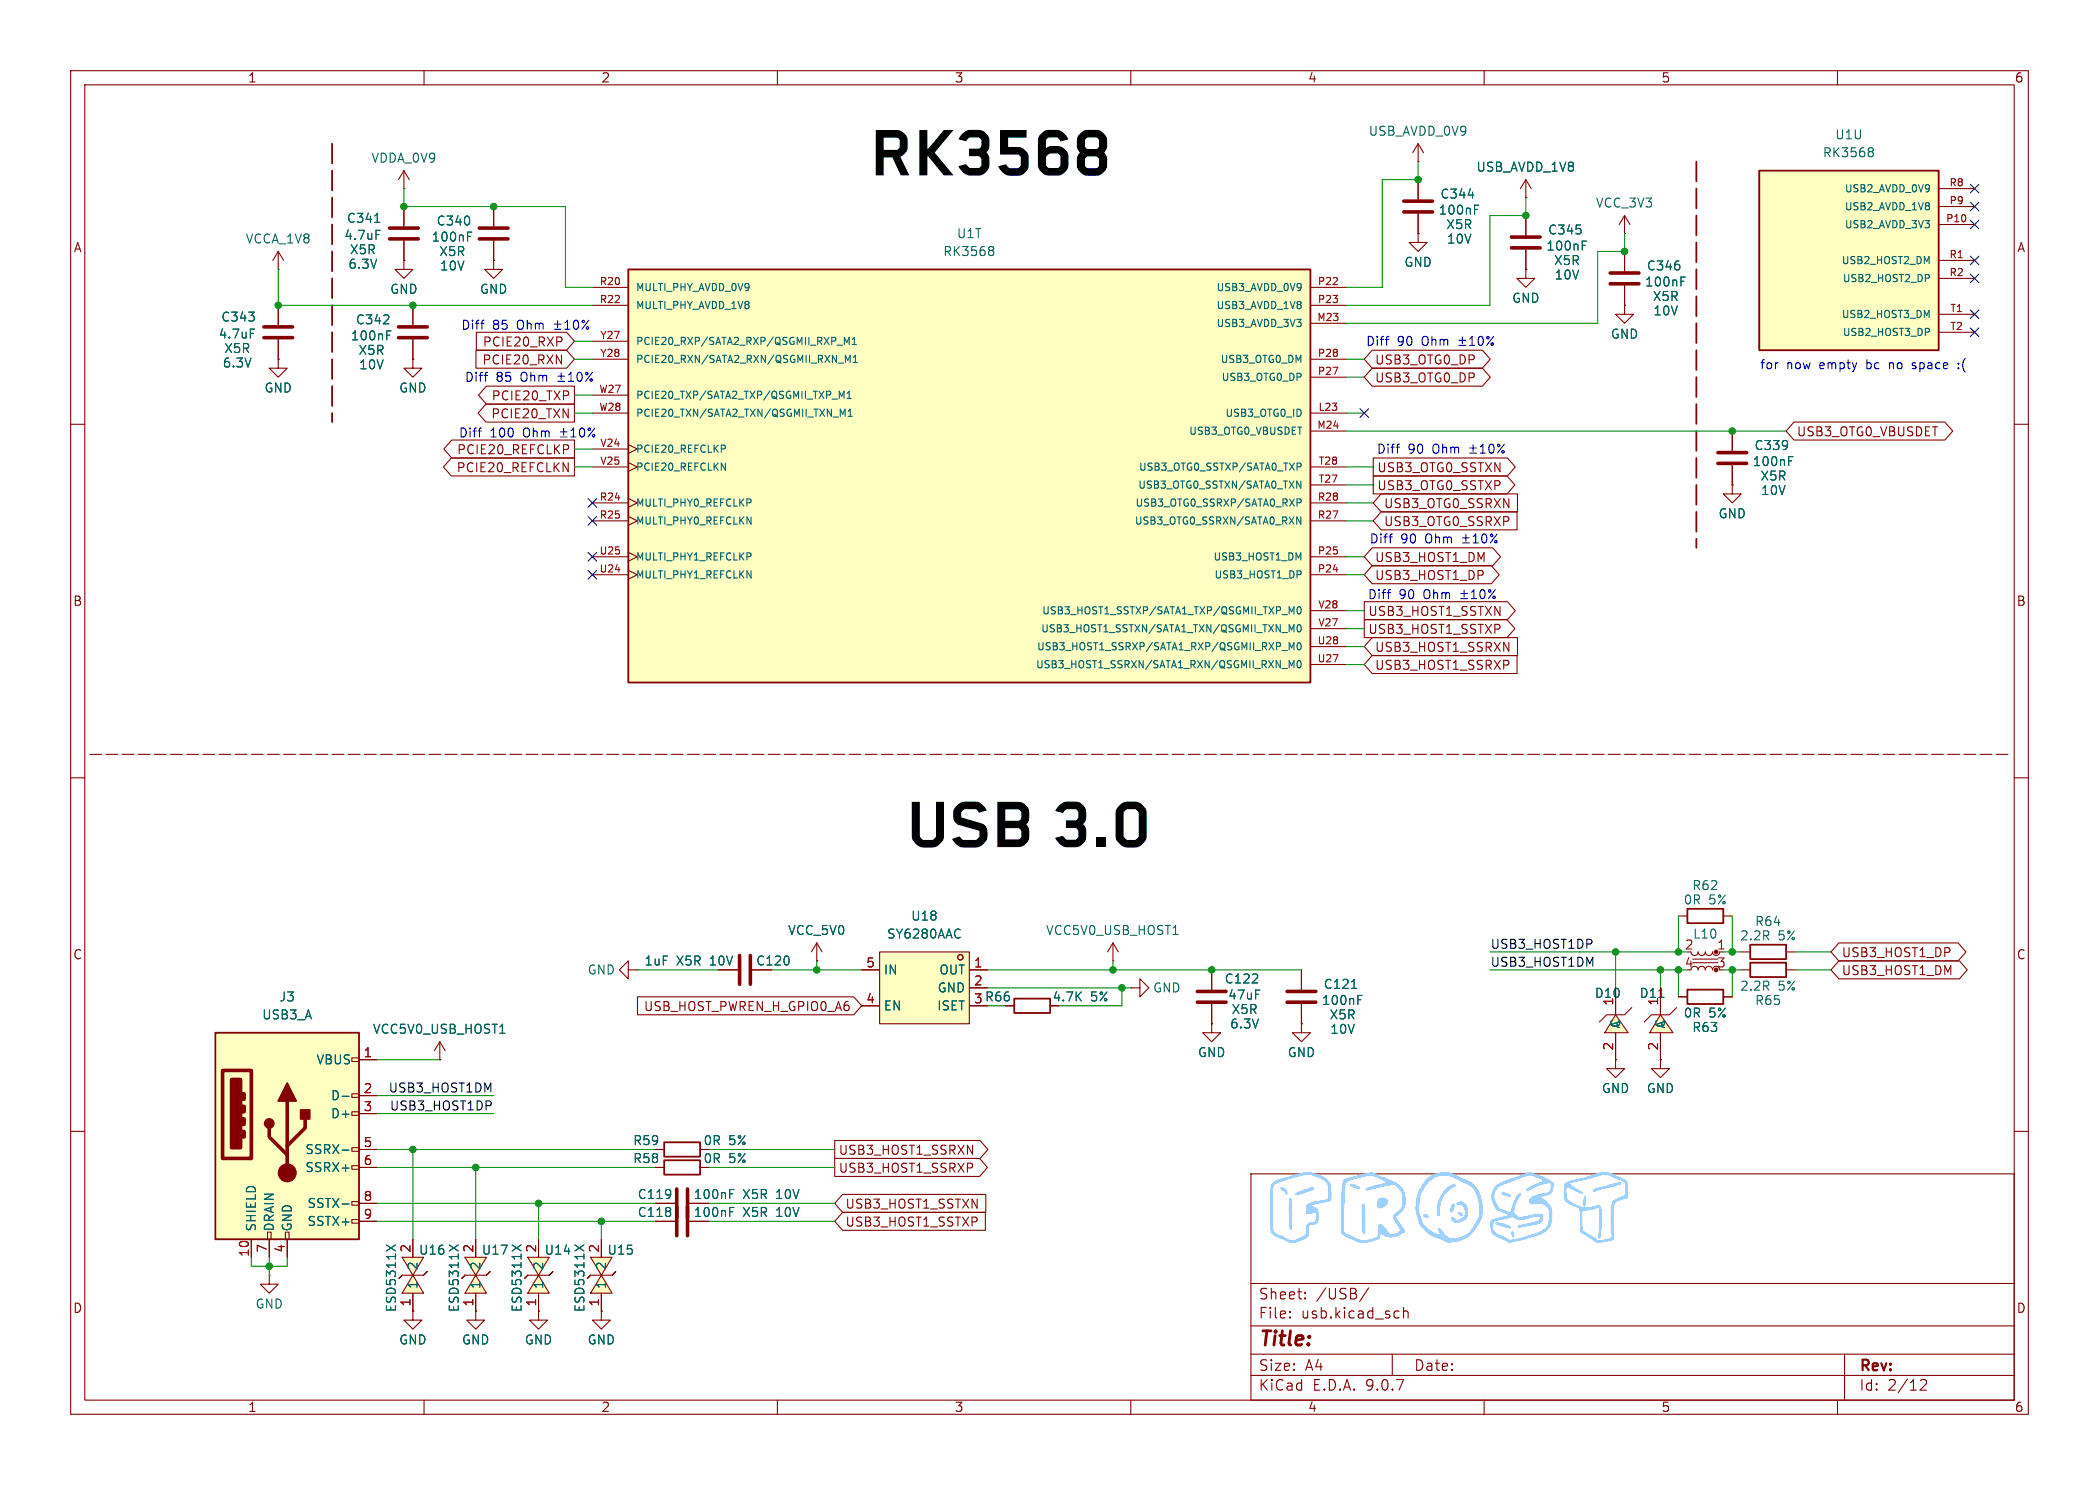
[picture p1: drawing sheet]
<svg xmlns="http://www.w3.org/2000/svg" width="297mm" height="210mm" viewBox="0 0 297 210" stroke-linecap="round" stroke-linejoin="round" font-family="sans-serif">
<defs><g id="words">
<text font-size="14.2" fill="#9dd1ff" x="179.7" y="178.7">Frost</text>
<g font-size="10.6">
<text x="123.4" y="27">RK3568</text>
<text x="128.6" y="122">USB3.0</text>
</g>
<text font-size="2.8" fill="#840000" x="178" y="190.9">Title:</text>
<g font-size="2.1" fill="#840000">
<text x="178" y="184">Sheet:</text>
<text x="186.2" y="184">/USB/</text>
<text x="178" y="186.7">File:</text>
<text x="184.1" y="186.7">usb.kicad_sch</text>
<text x="178" y="196.9">KiCad</text>
<text x="178" y="194.1">Size:</text>
<text x="184.7" y="194.1">A4</text>
<text x="185.7" y="196.9">E.D.A.</text>
<text x="193.3" y="196.9">9.0.7</text>
<text x="200" y="194.1">Date:</text>
<text x="263" y="194.3">Rev:</text>
<text x="263" y="196.9">Id:</text>
<text x="267.1" y="196.9">2/12</text>
</g>
<g font-size="1.8" fill="#840000">
<text x="35" y="11.9">1</text>
<text x="85" y="11.9">2</text>
<text x="135" y="11.9">3</text>
<text x="185" y="11.9">4</text>
<text x="235" y="11.9">5</text>
<text x="285" y="11.9">6</text>
<text x="10.3" y="35.9">A</text>
<text x="285.3" y="35.9">A</text>
<text x="68.2" y="51.8">PCIE20_RXN</text>
<text x="68.2" y="49.2">PCIE20_RXP</text>
<text x="194.5" y="51.8">USB3_OTG0_DP</text>
<text x="69.4" y="59.4">PCIE20_TXN</text>
<text x="69.5" y="56.8">PCIE20_TXP</text>
<text x="194.5" y="54.3">USB3_OTG0_DP</text>
<text x="64.6" y="64.5">PCIE20_REFCLKP</text>
<text x="254.2" y="61.9">USB3_OTG0_VBUSDET</text>
<text x="64.5" y="67">PCIE20_REFCLKN</text>
<text x="194.8" y="67">USB3_OTG0_SSTXN</text>
<text x="194.8" y="69.5">USB3_OTG0_SSTXP</text>
<text x="195.7" y="72.1">USB3_OTG0_SSRXN</text>
<text x="195.7" y="74.6">USB3_OTG0_SSRXP</text>
<text x="194.5" y="79.7">USB3_HOST1_DM</text>
<text x="194.5" y="82.2">USB3_HOST1_DP</text>
<text x="10.3" y="85.9">B</text>
<text x="193.5" y="89.9">USB3_HOST1_SSTXP</text>
<text x="193.5" y="87.3">USB3_HOST1_SSTXN</text>
<text x="285.3" y="85.9">B</text>
<text x="194.5" y="94.9">USB3_HOST1_SSRXP</text>
<text x="194.5" y="92.4">USB3_HOST1_SSRXN</text>
<text x="10.3" y="135.9">C</text>
<text x="106.9" y="136.8">C120</text>
<text x="260.5" y="135.6">USB3_HOST1_DP</text>
<text x="285.3" y="135.9">C</text>
<text x="91" y="143.2">USB_HOST_PWREN_H_GPIO0_A6</text>
<text x="148.8" y="141.8">4.7K</text>
<text x="260.5" y="138.1">USB3_HOST1_DM</text>
<text x="99.5" y="164.7">0R</text>
<text x="99.5" y="162.2">0R</text>
<text x="118.6" y="166.1">USB3_HOST1_SSRXP</text>
<text x="118.6" y="163.5">USB3_HOST1_SSRXN</text>
<text x="119.5" y="173.7">USB3_HOST1_SSTXP</text>
<text x="119.5" y="171.1">USB3_HOST1_SSTXN</text>
<text x="10.3" y="185.9">D</text>
<text x="285.3" y="185.9">D</text>
<text x="35" y="199.9">1</text>
<text x="85" y="199.9">2</text>
<text x="135" y="199.9">3</text>
<text x="185" y="199.9">4</text>
<text x="235" y="199.9">5</text>
<text x="285" y="199.9">6</text>
</g>
<g font-size="1.8" fill="#006464">
<text x="52.5" y="23.2">VDDA_0V9</text>
<text x="193.6" y="19.4">USB_AVDD_0V9</text>
<text x="257.8" y="22.5">RK3568</text>
<text x="259.6" y="19.9">U1U</text>
<text x="203.7" y="28.3">C344</text>
<text x="208.8" y="24.5">USB_AVDD_1V8</text>
<text x="225.7" y="29.6">VCC_3V3</text>
<text x="34.7" y="34.6">VCCA_1V8</text>
<text x="49" y="31.7">C341</text>
<text x="61.7" y="32.1">C340</text>
<text x="135.3" y="33.9">U1T</text>
<text x="219" y="33.4">C345</text>
<text x="55.1" y="41.8">GND</text>
<text x="67.8" y="41.8">GND</text>
<text x="133.4" y="36.4">RK3568</text>
<text x="198.6" y="37.9">GND</text>
<text x="232.9" y="38.5">C346</text>
<text x="31.2" y="45.7">C343</text>
<text x="50.3" y="46.1">C342</text>
<text x="213.9" y="43">GND</text>
<text x="227.8" y="48.1">GND</text>
<text x="37.3" y="55.7">GND</text>
<text x="56.4" y="55.7">GND</text>
<text x="248.2" y="63.9">C339</text>
<text x="243.1" y="73.5">GND</text>
<text x="128.8" y="130.4">U18</text>
<text x="238.1" y="128.1">0R</text>
<text x="239.4" y="126.1">R62</text>
<text x="241.8" y="128.1">5%</text>
<text x="248.2" y="131.2">R64</text>
<text x="91.1" y="136.8">1uF</text>
<text x="95.7" y="136.8">X5R</text>
<text x="100.6" y="136.8">10V</text>
<text x="111.4" y="132.4">VCC_5V0</text>
<text x="125.4" y="132.9">SY6280AAC</text>
<text x="147.9" y="132.4">VCC5V0_USB_HOST1</text>
<text x="239.5" y="132.9">L10</text>
<text x="242.9" y="134.4">1</text>
<text x="246.1" y="133.2">2.2R</text>
<text x="251.6" y="133.2">5%</text>
<text x="39.4" y="141.8">J3</text>
<text x="83.1" y="138">GND</text>
<text x="125" y="138">IN</text>
<text x="125" y="143.1">EN</text>
<text x="132.5" y="143.1">ISET</text>
<text x="132.6" y="140.6">GND</text>
<text x="132.8" y="138">OUT</text>
<text x="154.3" y="141.8">5%</text>
<text x="163.1" y="140.6">GND</text>
<text x="173.2" y="139.3">C122</text>
<text x="187.2" y="140.1">C121</text>
<text x="225.6" y="141.3">D10</text>
<text x="231.9" y="141.3">D11</text>
<text x="246.1" y="140.3">2.2R</text>
<text x="248.2" y="142.3">R65</text>
<text x="251.6" y="140.3">5%</text>
<text x="37" y="144.4">USB3_A</text>
<text x="52.7" y="146.4">VCC5V0_USB_HOST1</text>
<text x="169.4" y="149.7">GND</text>
<text x="182.1" y="149.7">GND</text>
<text x="229.5" y="145.5" transform="rotate(-90 229.5 145.5)">A</text>
<text x="235.8" y="145.5" transform="rotate(-90 235.8 145.5)">A</text>
<text x="238.1" y="144.1">0R</text>
<text x="239.4" y="146.2">R63</text>
<text x="241.8" y="144.1">5%</text>
<text x="44.7" y="150.7">VBUS</text>
<text x="46.7" y="155.8">D-</text>
<text x="226.6" y="154.8">GND</text>
<text x="232.9" y="154.8">GND</text>
<text x="46.7" y="158.3">D+</text>
<text x="43.1" y="163.4">SSRX-</text>
<text x="43.1" y="166">SSRX+</text>
<text x="89.5" y="164.7">R58</text>
<text x="89.5" y="162.2">R59</text>
<text x="103.1" y="164.7">5%</text>
<text x="103.1" y="162.2">5%</text>
<text x="43.4" y="171">SSTX-</text>
<text x="43.4" y="173.6">SSTX+</text>
<text x="90.1" y="169.8">C119</text>
<text x="90.1" y="172.3">C118</text>
<text x="98.1" y="169.8">100nF</text>
<text x="98.1" y="172.3">100nF</text>
<text x="105.1" y="169.8">X5R</text>
<text x="105.1" y="172.3">X5R</text>
<text x="110" y="169.8">10V</text>
<text x="110" y="172.3">10V</text>
<text x="36.4" y="174.2" transform="rotate(-90 36.4 174.2)">SHIELD</text>
<text x="39" y="174.2" transform="rotate(-90 39 174.2)">DRAIN</text>
<text x="41.5" y="174.2" transform="rotate(-90 41.5 174.2)">GND</text>
<text x="59.2" y="177.6">U16</text>
<text x="59.3" y="179.7" transform="rotate(-90 59.3 179.7)">2</text>
<text x="68.1" y="177.6">U17</text>
<text x="68.2" y="179.7" transform="rotate(-90 68.2 179.7)">2</text>
<text x="77" y="177.6">U14</text>
<text x="77.1" y="179.7" transform="rotate(-90 77.1 179.7)">2</text>
<text x="85.9" y="177.6">U15</text>
<text x="86" y="179.7" transform="rotate(-90 86 179.7)">2</text>
<text x="36.1" y="185.3">GND</text>
<text x="56.2" y="185.7" transform="rotate(-90 56.2 185.7)">ESD5311X</text>
<text x="59.3" y="182.4" transform="rotate(-90 59.3 182.4)">1</text>
<text x="65.1" y="185.7" transform="rotate(-90 65.1 185.7)">ESD5311X</text>
<text x="68.2" y="182.4" transform="rotate(-90 68.2 182.4)">1</text>
<text x="74" y="185.7" transform="rotate(-90 74 185.7)">ESD5311X</text>
<text x="77.1" y="182.4" transform="rotate(-90 77.1 182.4)">1</text>
<text x="82.9" y="185.7" transform="rotate(-90 82.9 185.7)">ESD5311X</text>
<text x="86" y="182.4" transform="rotate(-90 86 182.4)">1</text>
<text x="56.4" y="190.3">GND</text>
<text x="65.3" y="190.3">GND</text>
<text x="74.2" y="190.3">GND</text>
<text x="83.1" y="190.3">GND</text>
</g>
<g font-size="1.8" fill="#0000c2">
<text x="65.2" y="46.8">Diff</text>
<text x="69.7" y="46.8">85</text>
<text x="73.3" y="46.8">Ohm</text>
<text x="193.2" y="49.1">Diff</text>
<text x="197.7" y="49.1">90</text>
<text x="201.3" y="49.1">Ohm</text>
<text x="248.9" y="52.4">for</text>
<text x="252.8" y="52.4">now</text>
<text x="257.6" y="52.4">empty</text>
<text x="264.4" y="52.4">bc</text>
<text x="267.8" y="52.4">no</text>
<text x="271.2" y="52.4">space</text>
<text x="277.9" y="52.4">:(</text>
<text x="65.7" y="54.2">Diff</text>
<text x="70.2" y="54.2">85</text>
<text x="73.8" y="54.2">Ohm</text>
<text x="64.8" y="62.1">Diff</text>
<text x="69.3" y="62.1">100</text>
<text x="74.1" y="62.1">Ohm</text>
<text x="194.7" y="64.4">Diff</text>
<text x="199.2" y="64.4">90</text>
<text x="202.8" y="64.4">Ohm</text>
<text x="193.7" y="77.1">Diff</text>
<text x="198.2" y="77.1">90</text>
<text x="201.8" y="77.1">Ohm</text>
<text x="193.5" y="84.9">Diff</text>
<text x="198" y="84.9">90</text>
<text x="201.5" y="84.9">Ohm</text>
</g>
<g font-size="1.8" fill="#a90000">
<text x="122.5" y="136.9">5</text>
<text x="137.7" y="136.9">1</text>
<text x="238.3" y="134.4">2</text>
<text x="238.3" y="136.9">4</text>
<text x="242.9" y="136.9">3</text>
<text x="122.5" y="142">4</text>
<text x="137.7" y="139.4">2</text>
<text x="137.7" y="142">3 R66</text>
<text x="228.3" y="142.3" transform="rotate(-90 228.3 142.3)">1</text>
<text x="234.7" y="142.3" transform="rotate(-90 234.7 142.3)">1</text>
<text x="51.4" y="149.6">1</text>
<text x="228.3" y="148.7" transform="rotate(-90 228.3 148.7)">2</text>
<text x="234.7" y="148.7" transform="rotate(-90 234.7 148.7)">2</text>
<text x="51.4" y="154.7">2</text>
<text x="51.4" y="157.2">3</text>
<text x="51.4" y="162.3">5</text>
<text x="51.4" y="164.8">6</text>
<text x="51.4" y="169.9">8</text>
<text x="51.4" y="172.5">9</text>
<text x="35.3" y="177.8" transform="rotate(-90 35.3 177.8)">10</text>
<text x="37.8" y="177.2" transform="rotate(-90 37.8 177.2)">7</text>
<text x="40.4" y="177.2" transform="rotate(-90 40.4 177.2)">4</text>
<text x="58.2" y="177.2" transform="rotate(-90 58.2 177.2)">2</text>
<text x="67.1" y="177.2" transform="rotate(-90 67.1 177.2)">2</text>
<text x="75.9" y="177.2" transform="rotate(-90 75.9 177.2)">2</text>
<text x="84.8" y="177.2" transform="rotate(-90 84.8 177.2)">2</text>
<text x="58.2" y="184.9" transform="rotate(-90 58.2 184.9)">1</text>
<text x="67.1" y="184.9" transform="rotate(-90 67.1 184.9)">1</text>
<text x="75.9" y="184.9" transform="rotate(-90 75.9 184.9)">1</text>
<text x="84.8" y="184.9" transform="rotate(-90 84.8 184.9)">1</text>
</g>
<g font-size="1.8" fill="#0f0f0f">
<text x="210.8" y="136.8">USB3_HOST1DM</text>
<text x="210.8" y="134.3">USB3_HOST1DP</text>
<text x="54.9" y="154.6">USB3_HOST1DM</text>
<text x="55.1" y="157.1">USB3_HOST1DP</text>
</g>
<g font-size="1.4" fill="#006464">
<text x="260.9" y="27.4">USB2_AVDD_0V9</text>
<text x="260.9" y="29.9">USB2_AVDD_1V8</text>
<text x="260.9" y="32.5">USB2_AVDD_3V3</text>
<text x="89.9" y="41.4">MULTI_PHY_AVDD_0V9</text>
<text x="172" y="41.4">USB3_AVDD_0V9</text>
<text x="260.5" y="37.6">USB2_HOST2_DM</text>
<text x="260.6" y="40.1">USB2_HOST2_DP</text>
<text x="89.9" y="43.9">MULTI_PHY_AVDD_1V8</text>
<text x="172" y="43.9">USB3_AVDD_1V8</text>
<text x="172" y="46.5">USB3_AVDD_3V3</text>
<text x="260.5" y="45.2">USB2_HOST3_DM</text>
<text x="260.6" y="47.7">USB2_HOST3_DP</text>
<text x="89.9" y="49">PCIE20_RXP/SATA2_RXP/QSGMII_RXP_M1</text>
<text x="89.9" y="51.5">PCIE20_RXN/SATA2_RXN/QSGMII_RXN_M1</text>
<text x="172.6" y="51.5">USB3_OTG0_DM</text>
<text x="89.9" y="56.6">PCIE20_TXP/SATA2_TXP/QSGMII_TXP_M1</text>
<text x="89.9" y="59.2">PCIE20_TXN/SATA2_TXN/QSGMII_TXN_M1</text>
<text x="172.7" y="54.1">USB3_OTG0_DP</text>
<text x="173.3" y="59.2">USB3_OTG0_ID</text>
<text x="89.9" y="64.2">PCIE20_REFCLKP</text>
<text x="168.1" y="61.7">USB3_OTG0_VBUSDET</text>
<text x="89.9" y="66.8">PCIE20_REFCLKN</text>
<text x="89.9" y="71.9">MULTI_PHY0_REFCLKP</text>
<text x="160.5" y="71.9">USB3_OTG0_SSRXP/SATA0_RXP</text>
<text x="160.9" y="69.3">USB3_OTG0_SSTXN/SATA0_TXN</text>
<text x="161" y="66.8">USB3_OTG0_SSTXP/SATA0_TXP</text>
<text x="89.9" y="74.4">MULTI_PHY0_REFCLKN</text>
<text x="160.4" y="74.4">USB3_OTG0_SSRXN/SATA0_RXN</text>
<text x="89.9" y="79.5">MULTI_PHY1_REFCLKP</text>
<text x="89.9" y="82">MULTI_PHY1_REFCLKN</text>
<text x="171.6" y="79.5">USB3_HOST1_DM</text>
<text x="171.7" y="82">USB3_HOST1_DP</text>
<text x="147.2" y="89.6">USB3_HOST1_SSTXN/SATA1_TXN/QSGMII_TXN_M0</text>
<text x="147.3" y="87.1">USB3_HOST1_SSTXP/SATA1_TXP/QSGMII_TXP_M0</text>
<text x="146.5" y="94.7">USB3_HOST1_SSRXN/SATA1_RXN/QSGMII_RXN_M0</text>
<text x="146.6" y="92.2">USB3_HOST1_SSRXP/SATA1_RXP/QSGMII_RXP_M0</text>
</g>
<g font-size="1.4" fill="#a90000">
<text x="275.7" y="26.4">R8</text>
<text x="275.7" y="29">P9</text>
<text x="275.3" y="31.5">P10</text>
<text x="84.8" y="40.4">R20</text>
<text x="186.4" y="40.4">P22</text>
<text x="275.7" y="36.6">R1</text>
<text x="275.7" y="39.1">R2</text>
<text x="84.8" y="42.9">R22</text>
<text x="186.3" y="45.5">M23</text>
<text x="186.4" y="42.9">P23</text>
<text x="275.9" y="44.2">T1</text>
<text x="275.9" y="46.7">T2</text>
<text x="84.8" y="48">Y27</text>
<text x="84.8" y="50.5">Y28</text>
<text x="186.4" y="50.5">P28</text>
<text x="186.4" y="53.1">P27</text>
<text x="84.7" y="55.6">W27</text>
<text x="84.7" y="58.2">W28</text>
<text x="186.5" y="58.2">L23</text>
<text x="84.8" y="63.2">V24</text>
<text x="84.8" y="65.8">V25</text>
<text x="186.3" y="60.7">M24</text>
<text x="186.5" y="65.8">T28</text>
<text x="84.8" y="70.9">R24</text>
<text x="186.4" y="70.9">R28</text>
<text x="186.5" y="68.3">T27</text>
<text x="84.8" y="73.4">R25</text>
<text x="186.4" y="73.4">R27</text>
<text x="84.7" y="78.5">U25</text>
<text x="84.7" y="81">U24</text>
<text x="186.4" y="78.5">P25</text>
<text x="186.4" y="81">P24</text>
<text x="186.4" y="86.1">V28</text>
<text x="186.4" y="88.6">V27</text>
<text x="186.3" y="91.2">U28</text>
<text x="186.3" y="93.7">U27</text>
</g>
</g></defs>
<g fill="none" stroke="#840000" stroke-width=".15">
<path d="M10 10h277v190h-277zM12 12h273v186h-273zM60 10v2M110 10v2M160 10v2M210 10v2M260 10v2M200.7 22.9h.1M200.7 20.3l-.8 1.3M200.7 20.3l.7 1.3M200.7 20.3v2.6M10 60h2"/>
<path d="M285 60h2M10 110h2M285 110h2M246.4 137.2h1.2M252.7 137.2h1.3M62.2 149.9h.1M62.2 147.3l-.7 1.3M62.2 147.3l.8 1.3M62.2 147.3v2.6M10 160h2M177 166h108v32h-108zM285 160h2"/>
<path d="M60 198v2M85.1 185.4v1.3h1.3l-1.3 1.3-1.3-1.3h1.3M85.1 185.4h.1M110 198v2M160 198v2M177 194.5h108M177 191.5h108M177 187.5h108M177 181.5h108M182.5 186.3h.1l-.1 .1M182.5 186.3v.1M182.5 185.5v.1"/>
<path d="M182.5 185.5h.1l-.1 .1M193.7 182.1l-1.3 2M197 191.5v3M197.8 185.4l.2 .1M198 186.3l-.2 .1M198.6 184.9v1.5M198.6 185.5a.37 .37 0 0 1 .6 .1v.8M210 198v2M260 198v2M261 191.5v6.5M271.7 195.2l.3-.1 .5 .1a.41 .41 0 0 1 0 .5l-.8 .9h.9"/>
</g>
<path d="M247.6 136.1h5.1v2.1h-5.1z" fill="none" stroke="#840000" stroke-width=".25"/>
<path d="M70.7 146.1h.8" fill="none" stroke="#006464" stroke-width=".15"/>
<g fill="#ffffc2">
<path d="M76.2 180.3l1.5 2.6h-3z"/>
<path d="M74.7 180.3l-.5 .6z"/>
<path d="M77.7 180.3l.5-.5z"/>
<path d="M74.7 177.8h3l-1.5 2.5z"/>
</g>
<path d="M74.7 177.8h3l-1.5 2.5zM76.2 175.3v2.5M74.7 180.3l-.5 .6 .5-.6M74.7 180.3h3M76.2 180.3l1.5 2.6h-3zM76.2 182.9v2.5M77.7 180.3l.5-.5-.5 .5" fill="none" stroke="#840000" stroke-width=".15"/>
<path d="M72.5 176.1l1.2 .8M73.7 176.1l-1.2 .8" fill="none" stroke="#006464" stroke-width=".15"/>
<g fill="#ffffc2">
<path d="M85.1 180.3l1.5 2.6h-3z"/>
<path d="M83.6 180.3l-.5 .6z"/>
<path d="M87.1 179.8l-.5 .5z"/>
<path d="M83.6 177.8h3l-1.5 2.5z"/>
</g>
<path d="M237.5 129.5h1.3M243.8 129.5h1.3M83.6 177.8h3l-1.5 2.5zM85.1 175.3v2.5M83.6 180.3l-.5 .6 .5-.6M83.6 180.3h3M85.1 180.3l1.5 2.6h-3zM85.1 182.9v2.5M86.6 180.3l.5-.5-.5 .5" fill="none" stroke="#840000" stroke-width=".15"/>
<path d="M81.4 176.1l1.2 .8M82.6 176.1l-1.2 .8" fill="none" stroke="#006464" stroke-width=".15"/>
<path d="M238.8 128.5h5v2.1h-5z" fill="none" stroke="#840000" stroke-width=".25"/>
<path d="M88.9 38.1h96.5v58.4h-96.5z" fill="#ffffc2"/>
<path d="M88.9 38.1h96.5v58.4h-96.5z" fill="none" stroke="#840000" stroke-width=".25"/>
<g fill="none" stroke="#840000" stroke-width=".15">
<path d="M39.4 50.8v1.3h1.2l-1.2 1.2-1.3-1.2h1.3M39.4 50.8h.1M39.4 43.2v2.8M39.4 48v2.8M83.8 40.6h5.1M83.8 43.2h5.1M83.8 48.3h5.1M83.8 50.8h5.1M83.8 55.9h5.1M83.8 58.4h5.1M185.4 40.6h5.1M185.4 43.2h5.1"/>
<path d="M185.4 50.8h5.1M185.4 58.4h5.1M185.4 45.7h5.1M185.4 53.3h5.1M83.8 63.5h5.1M83.8 66h5.1M83.8 71.1h5.1M83.8 73.7h5.1M83.8 78.7h5.1M88.9 62.9l1.3 .6-1.3 .6M88.9 65.4l1.3 .6-1.3 .7M88.9 70.5l1.3 .6-1.3 .7"/>
<path d="M88.9 73l1.3 .7-1.3 .6M88.9 78.1l1.3 .6-1.3 .7M185.4 66h5.1M185.4 71.1h5.1M185.4 73.7h5.1M185.4 78.7h5.1M185.4 61h5.1M185.4 68.6h5.1M83.8 81.3h5.1M88.9 80.6l1.3 .7-1.3 .6M185.4 81.3h5.1M185.4 86.4h5.1"/>
<path d="M185.4 88.9h5.1M185.4 91.4h5.1M185.4 94h5.1M239.3 134.6a.51 .51 0 0 0 .5 .5 .51 .51 0 0 0 .5-.5 .51 .51 0 0 0 .5 .5 .51 .51 0 0 0 .5-.5 .51 .51 0 0 0 .5 .5 .51 .51 0 0 0 .5-.5 .51 .51 0 0 0 .5 .5 .51 .51 0 0 0 .5-.5M239.3 137.2a.51 .51 0 0 1 .5-.5 .51 .51 0 0 1 .5 .5 .51 .51 0 0 1 .5-.5 .51 .51 0 0 1 .5 .5 .51 .51 0 0 1 .5-.5 .51 .51 0 0 1 .5 .5 .51 .51 0 0 1 .5-.5 .51 .51 0 0 1 .5 .5M239.5 135.6h3.6M239.5 136.1h3.6M76.2 185.4v1.3h1.3l-1.3 1.3-1.3-1.3h1.3M76.2 185.4h.1"/>
</g>
<g fill="none" stroke="#006464" stroke-width=".15">
<path d="M140.1 34.9h.3l.2 .2-.2 .3M140.1 35.4h.3M140.4 35.4l.2 .3v.2l-.1 .2h-.4M31.5 46.5l-.3 .9h.8M31.8 47v.8M31.9 48.6l.9 1.3M32.4 50.6a.5 .5 0 0 0-.6 .6v.5l.1 .1 .3 .1 .2-.1 .1-.4-.1-.2-.4-.1-.2 .3M32.5 47.7v.1M32.8 48.6l-.9 1.3M32.9 46.5h.9l-.6 1.3M33 51.8v.1M33.5 50.6h.8l-.4 .5 .3 .1v.6l-.1 .1h-.4l-.2-.1"/>
<path d="M33.9 48.6h-.7v.6l.2-.1h.4l.1 .2v.4l-.2 .2h-.3l-.2-.2M34.3 47v.8h.3l.2-.1M34.5 49.3l.6-.1 .1-.2-.1-.3-.2-.1h-.4v1.3M34.7 50.6l.4 1.3 .4-1.3M34.8 49.3l.4 .6M34.8 47v.8M35.4 47.1h.4M36 46.5h-.6v1.3M118.5 48.8h.7M118.8 55.3l.3 .8 .3-.8v1M118.9 57.9l.3 .7 .4-.7v1M119.5 48.7v-1l.3 .7 .4-.7v1"/>
<path d="M119.6 51.3v-1.1l.4 .8 .3-.8v1.1M119.9 55.6l.3-.3v1M119.9 56.3h.5M120 58.2l.3-.3v1M120 58.9h.6M120.6 48.7h.6M120.6 48l.3-.3v1M120.7 51.3h.6M120.7 50.5l.3-.3v1.1M102.1 65.5l.5 1v-1M102.4 62.9l.2 .2v.3l-.2 .1M183.5 68l.6 1v-1"/>
<path d="M183.5 65.5h.4l.2 .2-.1 .3h-.5M183.5 71.1l.5-.1 .1-.1v-.2l-.6-.1v1M184.1 73.1v1l-.6-1v1M182.4 85.8l.4 .7 .3-.7v1M182.4 88.3l.4 .8 .3-.8v1.1M182.4 91.9v-1l.4 .7 .3-.7v1M182.4 93.4l.4 .8 .3-.8v1M183.6 85.9l.2-.1a.54 .54 0 0 1 .3 .5 .54 .54 0 0 1-.3 .5l-.2-.1-.1-.3zM183.6 88.4l.2-.1a.54 .54 0 0 1 .3 .6 .54 .54 0 0 1-.3 .5l-.2-.1-.1-.3zM183.6 91l.2-.1a.54 .54 0 0 1 .3 .5 .54 .54 0 0 1-.3 .5l-.2-.1-.1-.3zM183.6 93.5l.2-.1a.54 .54 0 0 1 .3 .5 .54 .54 0 0 1-.3 .5l-.2-.1-.1-.2zM184.1 80.8v.4"/>
</g>
<path d="M37.3 46.2h4.1M37.3 47.8h4.1" fill="none" stroke="#840000" stroke-width=".51"/>
<g fill="#ffffc2">
<path d="M67.3 180.3l1.5 2.6h-3z"/>
<path d="M65.8 180.3l-.5 .6z"/>
<path d="M68.8 180.3l.5-.5z"/>
<path d="M65.8 177.8h3l-1.5 2.5z"/>
</g>
<g fill="none" stroke="#840000" stroke-width=".15">
<path d="M69.8 36.8v1.3h1.3l-1.3 1.3-1.2-1.3h1.2M69.8 36.8h.1M69.8 29.2v2.8M69.8 34v2.8M88.9 137.2v-1.3l-1.3 1.3 1.3 1.2v-1.2h1.3M90.2 137.2h.1M65.8 177.8h3l-1.5 2.5zM67.3 175.3v2.5M65.8 180.3l-.5 .6 .5-.6M65.8 180.3h3M67.3 180.3l1.5 2.6h-3zM67.3 182.9v2.5"/>
<path d="M68.8 180.3l.5-.5-.5 .5"/>
</g>
<g fill="none" stroke="#006464" stroke-width=".15">
<path d="M61.3 34.1h.7M61.3 33.2l.4-.4v1.3M62.3 34.9l.9 1.2M62.5 38.2h.7M62.5 37.3l.4-.4v1.3M62.7 32.9l.1-.1a.69 .69 0 0 1 .3 1.2l-.1 .1a.69 .69 0 0 1-.3-1.2zM63.2 34.9l-.9 1.2M63.9 37l.1-.1a.69 .69 0 0 1 .3 1.2l-.2 .1a.69 .69 0 0 1-.3-1.2zM63.9 32.9l.1-.1a.69 .69 0 0 1 .3 1.2l-.1 .1a.69 .69 0 0 1-.3-1.2zM64.3 34.9h-.6l-.1 .6 .2-.1h.4l.1 .2v.4l-.2 .1h-.3l-.2-.1M64.8 36.9l.4 1.3 .4-1.3M64.9 35.5h.6l.1-.2v-.3l-.2-.1h-.5v1.2"/>
<path d="M65 33.2v.9M65 33.4l.2-.2 .3 .1 .1 .8M65.2 35.5l.4 .6M66.2 33.4h.4M66.8 32.8h-.6v1.3M63.6 176.1l1.2 .8M64.8 176.1l-1.2 .8"/>
</g>
<path d="M67.8 32.3h4.1M67.8 33.8h4.1" fill="none" stroke="#840000" stroke-width=".51"/>
<g fill="#ffffc2">
<path d="M58.4 180.3l1.5 2.6h-3z"/>
<path d="M56.9 180.3l-.5 .6z"/>
<path d="M59.9 180.3l.5-.5z"/>
<path d="M56.9 177.8h3l-1.5 2.5z"/>
</g>
<g fill="none" stroke="#840000" stroke-width=".15">
<path d="M57.1 26.7h.1M57.1 24.1l-.7 1.3M57.1 24.1l.8 1.3M57.1 24.1v2.6M57.1 29.2v2.8M57.1 34v2.8M56.9 177.8h3l-1.5 2.5zM58.4 175.3v2.5M38.1 180.3v1.3h1.3l-1.3 1.3-1.3-1.3h1.3M38.1 180.3h.1M56.9 180.3l-.5 .6 .5-.6M56.9 180.3h3"/>
<path d="M58.4 180.3l1.5 2.6h-3zM58.4 185.4v1.3h1.3l-1.3 1.3-1.3-1.3h1.3M58.4 185.4h.1M58.4 182.9v2.5M59.9 180.3l.5-.5-.5 .5M67.3 185.4v1.3h1.3l-1.3 1.3-1.3-1.3h1.3M67.3 185.4h.1"/>
</g>
<g fill="none" stroke="#006464" stroke-width=".15">
<path d="M49.3 32.5l-.3 .9h.8M49.6 33v.8M49.7 34.6l.8 1.3M50.2 36.7a.5 .5 0 0 0-.7 .5v.5l.2 .2h.3l.2-.1 .1-.4-.1-.2-.4-.1-.3 .3M50.2 33.7v.1M50.5 34.6l-.8 1.3M50.7 32.6h.9l-.6 1.2M50.8 37.8v.1M51.3 36.7h.8l-.4 .4 .3 .2v.5l-.2 .1h-.3l-.2-.1M51.6 34.6h-.6v.6l.1-.1 .5 .1 .1 .1-.1 .5-.1 .1h-.4l-.1-.1M52.1 33v.8h.3l.2-.1M52.2 35.3l.6-.1 .2-.2-.1-.3-.2-.1h-.5v1.3"/>
<path d="M52.4 36.7l.5 1.2 .4-1.2M52.5 35.3l.5 .6M52.6 33v.8M53 31.4h.7M53.2 33.2h.4M53.8 32.6h-.6v1.2M54.7 176.1l1.3 .8M56 176.1l-1.3 .8"/>
</g>
<path d="M55.1 32.3h4.1M55.1 33.8h4.1" fill="none" stroke="#840000" stroke-width=".51"/>
<path d="M30.5 146.1h20.3v29.2h-20.3z" fill="#ffffc2"/>
<g fill="none" stroke="#840000" stroke-width=".51">
<path d="M213.9 33.5h4M213.9 35.1h4M56.4 46.2h4.1M56.4 47.8h4.1M31.5 151.4h4.1v12.4h-4.1zM34.3 154.7h.2v.7h-.2zM34.3 156.5h.2v.7h-.2zM34.3 158.2h.2v.8h-.2zM38.1 159.5v1.3l2.5 2.5M40.6 155.7v10.2M43.2 158.2v1.3l-2.6 2.6M182.1 140.2h4.1"/>
<path d="M182.1 141.7h4.1M34.3 160h.2v.8h-.2zM95.8 168.1v4.1M97.3 168.1v4.1"/>
</g>
<path d="M32.8 152.7h1.2v9.6h-1.2z" fill="#840000" stroke="#840000" stroke-width=".51"/>
<g fill="none" stroke="#840000" stroke-width=".15">
<path d="M39.4 38.1h.1M39.4 35.6l-.8 1.2M39.4 35.6l.7 1.2M39.4 35.6v2.5M57.1 36.8v1.3h1.3l-1.3 1.3-1.2-1.3h1.2M57.1 36.8h.1M215.9 38.1v1.3h-1.3l1.3 1.2 1.3-1.2h-1.3M215.9 38.1h.1M215.9 27.9h.1M215.9 25.4v2.5M215.9 30.5v2.8M215.9 35.3v2.8"/>
<path d="M215.9 25.4l-.8 1.3M215.9 25.4l.8 1.3M58.4 50.8v1.3h1.3l-1.3 1.2-1.3-1.2h1.3M58.4 50.8h.1M58.4 43.2v2.8M58.4 48v2.8M160 139.7h1.3v-1.3l1.3 1.3-1.3 1.3v-1.3M160 139.7h.1M184.1 137.2v2.8M49.8 149.6h1v.5h-1zM49.8 154.7h1v.5h-1zM49.8 157.2h1v.5h-1z"/>
<path d="M50.8 149.9h2.5M50.8 154.9h2.5M50.8 157.5h2.5M142.2 142.2h1.3M171.4 144.8v1.3h1.3l-1.3 1.2-1.2-1.2h1.2M171.4 144.8h.1M184.1 142v2.8M234.9 149.9v1.2h1.3l-1.3 1.3-1.2-1.3h1.2M234.9 149.9h.1M35.6 175.3v2.5M37.8 174.2h.6v1.1h-.6zM38.1 175.3v2.5"/>
<path d="M40.4 174.2h.5v1.1h-.5zM40.6 175.3v2.5M49.8 162.3h1v.5h-1zM49.8 164.8h1v.6h-1zM49.8 169.9h1v.5h-1zM49.8 172.5h1v.5h-1zM50.8 162.6h2.5M50.8 165.1h2.5M50.8 170.2h2.5M50.8 172.7h2.5M92.7 162.6h1.3M92.7 165.1h1.3"/>
<path d="M92.7 170.2h2.8M97.5 170.2h2.8"/>
</g>
<path d="M30.5 146.1h20.3v29.2h-20.3zM143.5 141.2h5.1v2.1h-5.1zM94 164.1h5.1v2h-5.1zM94 161.5h5.1v2.1h-5.1z" fill="none" stroke="#840000" stroke-width=".25"/>
<g fill="#840000" stroke="#840000" stroke-width=".25">
<path d="M40.6 153.2l1.3 2.5h-2.5z"/>
<path d="M42.5 157h1.3v1.2h-1.3z"/>
<circle cx="38.1" cy="158.9" r=".63"/>
</g>
<circle cx="40.6" cy="165.9" r="1.27" fill="#840000" stroke="#840000" stroke-width=".15"/>
<g fill="none" stroke="#006464" stroke-width=".15">
<path d="M219 35.4h.8M219 34.5l.4-.4v1.3M220.1 36.1l.8 1.3M220.2 39.5h.8M220.2 38.5l.4-.3v1.3M220.4 34.2l.2-.1a.69 .69 0 0 1 .3 1.1l-.2 .2a.69 .69 0 0 1-.3-1.2zM220.9 36.1l-.8 1.3M221.6 38.3l.1-.1a.69 .69 0 0 1 .3 1.1l-.1 .2a.69 .69 0 0 1-.3-1.2zM221.6 34.2l.2-.1a.69 .69 0 0 1 .3 1.1l-.2 .2a.69 .69 0 0 1-.3-1.2zM222 36.1h-.6l-.1 .6 .2-.1 .4 .1 .2 .2-.1 .4-.2 .1h-.3l-.2-.1M222.5 38.2l.4 1.3 .5-1.3M222.6 36.8l.6-.1 .1-.1v-.3l-.2-.2h-.5v1.3"/>
<path d="M222.7 34.5v.9M222.7 34.6l.2-.1 .3 .1 .1 .8M222.9 36.8l.4 .6M223.9 34.7h.4M224.5 34.1h-.6v1.3M49.9 48.1h.7M49.9 47.2l.4-.4v1.3M50.9 48.8l.9 1.3M51.1 52.2h.7M51.1 51.2l.3-.3v1.3M51.3 46.9l.1-.1a.69 .69 0 0 1 .3 1.1l-.2 .2a.69 .69 0 0 1-.3-1.2zM51.8 48.8l-.9 1.3"/>
<path d="M52.4 51l.2-.1a.69 .69 0 0 1 .3 1.1l-.2 .2a.69 .69 0 0 1-.3-1.2zM52.5 46.9l.1-.1a.69 .69 0 0 1 .3 1.1l-.2 .2a.69 .69 0 0 1-.3-1.2zM52.9 48.8h-.7v.6l.2-.1 .4 .1 .1 .2v.4l-.2 .1h-.3l-.2-.1M53.4 50.9l.4 1.3 .4-1.3M53.5 49.5l.6-.1 .1-.1-.1-.3-.2-.2h-.4v1.3M53.6 47.2v.9M53.6 47.3l.2-.1 .3 .1v.8M53.8 49.5l.4 .6M54.7 47.4h.5M55.3 46.8h-.6v1.3M191.2 139.8h.8M48.4 155h1"/>
<path d="M187.3 142h.7M187.3 141.1l.4-.3v1.2M188.3 142.8l.9 1.3M188.5 146.1h.7M188.5 145.2l.3-.3v1.2M188.6 140.9l.2-.1a.69 .69 0 0 1 .3 1.1l-.2 .1a.69 .69 0 0 1-.3-1.1zM189.2 142.8l-.9 1.3M189.8 145l.2-.1a.69 .69 0 0 1 .3 1.1l-.2 .1a.69 .69 0 0 1-.3-1.1zM189.8 140.9l.2-.1a.69 .69 0 0 1 .3 1.1l-.2 .1a.69 .69 0 0 1-.3-1.1zM190.3 142.8h-.6l-.1 .6 .2-.1 .4 .1 .1 .1v.5l-.2 .1h-.3l-.2-.1M190.8 144.9l.4 1.2 .4-1.2M190.9 143.5l.6-.1 .1-.2-.1-.3-.2-.1h-.4v1.3"/>
<path d="M191 141.2v.8M191 141.3l.2-.1 .3 .1v.7M191.2 143.5l.4 .6M192.1 141.4h.5M192.7 140.8h-.6v1.2M48.4 162.7h1M48.4 170.3h1M103.3 168.8h.4M103.3 168.2h.6"/>
</g>
<path d="M124.5 134.6h12.7v10.2h-12.7z" fill="#ffffc2"/>
<g fill="none" stroke="#840000" stroke-width=".15">
<path d="M245.1 68.6v1.3h1.3l-1.3 1.2-1.3-1.2h1.3M245.1 68.6h.1M245.1 61v2.8M245.1 65.8v2.8M101.6 137.2h2.8M121.9 137.2h2.6M124.5 134.6h12.7v10.2h-12.7zM137.2 137.2h2.5M137.2 139.7h2.5M157.5 135.9h.1M157.5 133.4l-.8 1.2M157.5 133.4l.7 1.2"/>
<path d="M157.5 133.4v2.5M121.9 142.2h2.6M137.2 142.2h2.5M228.6 149.9v1.2h1.3l-1.3 1.3-1.3-1.3h1.3M228.6 149.9h.1"/>
<circle cx="135.9" cy="135.4" r=".38"/>
</g>
<path d="M243.1 64h4M243.1 65.5h4M104.6 135.1v4.1M106.2 135.1v4.1" fill="none" stroke="#840000" stroke-width=".51"/>
<g fill="none" stroke="#006464" stroke-width=".15">
<path d="M248.3 65.8h.7M248.3 64.9l.3-.3v1.2M249.3 66.6l.8 1.3M249.4 69.9h.8M249.4 69l.4-.3v1.2M249.6 64.7l.2-.1a.69 .69 0 0 1 .3 1.1l-.2 .1a.69 .69 0 0 1-.3-1.1zM250.1 66.6l-.8 1.3M250.8 68.8l.1-.1a.69 .69 0 0 1 .4 1.1l-.2 .1a.69 .69 0 0 1-.3-1.1zM250.8 64.7l.2-.1a.69 .69 0 0 1 .3 1.1l-.2 .1a.69 .69 0 0 1-.3-1.1zM251.2 66.6h-.6v.6l.1-.1 .5 .1 .1 .1-.1 .5-.2 .1h-.3l-.1-.1M251.7 68.7l.5 1.2 .4-1.2M251.8 67.3l.6-.1 .2-.2-.1-.3-.2-.1h-.5v1.3"/>
<path d="M251.9 65v.8M251.9 65.1l.2-.1 .3 .1 .1 .7M252.1 67.3l.5 .6M253.1 65.2h.4M253.7 64.6h-.6v1.2M166 132.2h.7"/>
</g>
<path d="M234.9 143.5l1.8 2.6h-3.3z" fill="#ffffc2"/>
<path d="M234.9 139.7v3.8M234.9 143.5l1.8 2.6h-3.3zM234.9 146.1v3.8M237.2 142.5l-1 1h-2.5l-1 1M92.7 172.7h2.8M97.5 172.7h2.8" fill="none" stroke="#840000" stroke-width=".15"/>
<path d="M234.7 141h.8M103.3 171.4h.4M103.3 170.8h.6" fill="none" stroke="#006464" stroke-width=".15"/>
<path d="M95.8 170.7v4.1M97.3 170.7v4.1" fill="none" stroke="#840000" stroke-width=".51"/>
<path d="M248.9 24.1h25.4v25.4h-25.4z" fill="#ffffc2"/>
<path d="M248.9 24.1h25.4v25.4h-25.4zM247.6 133.6h5.1v2h-5.1z" fill="none" stroke="#840000" stroke-width=".25"/>
<path d="M274.3 26.7h5.1M274.3 29.2h5.1M274.3 31.8h5.1M274.3 36.8h5.1M274.3 39.4h5.1M274.3 44.5h5.1M274.3 47h5.1M246.4 134.6h1.2M252.7 134.6h1.3" fill="none" stroke="#840000" stroke-width=".15"/>
<path d="M264.6 20.9h.2l.3 .2-.3 .3M264.6 21.4h.2M264.8 21.4l.3 .3v.2l-.2 .2-.3 .1M273 38.9v.4M273 46.5v.4" fill="none" stroke="#006464" stroke-width=".15"/>
<path d="M228.6 143.5l1.8 2.6h-3.3z" fill="#ffffc2"/>
<g fill="none" stroke="#840000" stroke-width=".15">
<path d="M200.7 33v1.3h-1.3l1.3 1.3 1.2-1.3h-1.2M200.7 33h.1M200.7 25.4v2.8M200.7 30.2v2.8M229.9 33h.1M229.9 30.5v2.5M229.9 35.6v2.8M229.9 30.5l-.8 1.3M229.9 30.5l.7 1.3M67.3 49.5h12.9l1.1 1.3-1.1 1.3h-12.9zM67.4 47h12.8l1.1 1.3-1.1 1.2h-12.8zM68.8 57.1h12.5v2.6h-12.5l-1.2-1.3z"/>
<path d="M68.8 54.6h12.5v2.6h-12.5l-1.1-1.3zM79.4 47.8v.4M194.2 52.1h15.6l1.1 1.2-1.1 1.3h-15.6l-1.2-1.3zM194.2 49.5h15.6l1.1 1.3-1.1 1.3h-15.6l-1.2-1.3zM229.9 43.2v1.3h-1.3l1.3 1.2 1.2-1.2h-1.2M229.9 43.2h.1M229.9 40.4v2.8M253.8 59.7h21.4l1.1 1.3-1.1 1.2h-21.4l-1.1-1.2zM63.9 64.8h17.4v2.5h-17.4l-1.2-1.3zM63.9 62.2h17.4v2.6h-17.4l-1.1-1.3zM79.7 65.4l.7 1.3v-1.3M80.3 63l.2 .1-.2 .4"/>
<path d="M194.2 77.5h17l1.1 1.2-1.1 1.3h-17l-1.2-1.3zM194.3 64.8h19l1.1 1.2-1.1 1.3h-19zM194.3 67.3h18.9l1.2 1.3-1.2 1.3h-18.9zM195.4 69.8h19.3v2.6h-19.3l-1.1-1.3zM195.4 72.4h19.3v2.5h-19.3l-1.1-1.2zM193 87.6h20.2l1.2 1.3-1.2 1.3h-20.2zM193 85.1h20.3l1.1 1.3-1.1 1.2h-20.3zM194.2 80h16.8l1.1 1.3-1.1 1.3h-16.8l-1.2-1.3zM194.2 92.7h20.5v2.6h-20.5l-1.2-1.3zM194.2 90.2h20.5v2.5h-20.5l-1.2-1.3zM213.4 93.5v.4M115.6 135.9h.1"/>
<path d="M115.6 133.4l-.8 1.2M115.6 133.4l.7 1.2M115.6 133.4v2.5M171.4 137.2v2.8M228.6 139.7v3.8M260.2 135.9h17l1.2 1.3-1.2 1.2h-17l-1.1-1.2zM260.2 133.3h16.9l1.1 1.3-1.1 1.3h-16.9l-1.1-1.3zM90.2 141h30.6l1.1 1.2-1.1 1.3h-30.6zM171.4 142v2.8M184.1 144.8v1.3h1.3l-1.3 1.2-1.2-1.2h1.2M184.1 144.8h.1M228.6 143.5l1.8 2.6h-3.3z"/>
<path d="M228.6 146.1v3.8M230.9 142.5l-1 1h-2.6l-1 1M237.5 141h1.3M243.8 141h1.3M118.1 163.8h20.5l1.1 1.3-1.1 1.3h-20.5zM118.1 161.3h20.6l1.1 1.3-1.1 1.2h-20.6zM119.2 171.4h20.2v2.6h-20.2l-1.1-1.3zM119.2 168.9h20.3v2.6h-20.3l-1.1-1.3zM137.6 164.6v.4"/>
</g>
<path d="M198.6 28.4h4.1M198.6 30h4.1M227.8 38.6h4.1M227.8 40.1h4.1M169.4 141.7h4.1M169.4 140.2h4.1" fill="none" stroke="#840000" stroke-width=".51"/>
<g fill="none" stroke="#006464" stroke-width=".15">
<path d="M203.8 30.3h.7M203.8 29.4l.4-.4v1.3M204.8 31.1l.9 1.2M205 34.4h.7M205 33.5l.3-.4v1.3M205.1 29.1l.2-.1a.69 .69 0 0 1 .3 1.2l-.2 .1a.69 .69 0 0 1-.3-1.2zM205.7 31.1l-.9 1.2M206.3 33.2l.2-.1a.69 .69 0 0 1 .3 1.2l-.2 .1a.69 .69 0 0 1-.3-1.2zM206.3 29.1l.2-.1a.69 .69 0 0 1 .3 1.2l-.2 .1a.69 .69 0 0 1-.3-1.2zM206.8 31.1h-.6l-.1 .6 .2-.2 .4 .1 .1 .2v.4l-.2 .1h-.3l-.2-.1M207.3 33.1l.4 1.3 .4-1.3M207.4 31.7h.6l.1-.2-.1-.3-.1-.1h-.5v1.2"/>
<path d="M207.5 29.4v.9M207.5 29.6l.2-.2 .3 .1v.8M207.7 31.7l.4 .6M207.8 27.6h.7M208.6 29.6h.5M209.2 29h-.6v1.3M233 39.5l.4-.3v1.2M234.3 39.3l.2-.1a.69 .69 0 0 1 .3 1.1l-.2 .1a.69 .69 0 0 1-.3-1.1zM235.6 39.3l.1-.1a.69 .69 0 0 1 .3 1.1l-.1 .1a.69 .69 0 0 1-.3-1.1zM236.7 39.6v.8M236.7 39.7l.2-.1 .3 .1 .1 .7M237.9 39.8h.4"/>
<path d="M238.5 39.2h-.6v1.2M233 40.4h.7M234 41.2l.9 1.3M234.2 44.5h.7M234.2 43.6l.4-.3v1.2M234.9 41.2l-.9 1.3M235.5 43.4l.2-.1a.69 .69 0 0 1 .3 1.1l-.2 .1a.69 .69 0 0 1-.3-1.1zM236 41.2h-.6l-.1 .6 .2-.1 .4 .1 .1 .1v.5l-.2 .1h-.3l-.2-.1M236.5 43.3l.4 1.2 .4-1.2M236.6 41.9l.6-.1 .1-.2v-.3l-.2-.1h-.5v1.3M236.9 41.9l.4 .6M174.3 140l-.3 .9h.8"/>
<path d="M174.5 142.1l.8 1.2M174.6 140.4v.9M174.9 144.1a.5 .5 0 0 0-.6 .5v.5l.1 .2 .4 .1 .2-.1v-.5l-.1-.2h-.3l-.3 .2M175.2 140h.8l-.5 1.3M175.3 142.1l-.8 1.2M175.6 145.3v.1M176.1 144.1h.7l-.4 .5 .4 .1v.6l-.2 .1h-.4l-.1-.1M176.4 142.1h-.6l-.1 .6 .2-.2 .4 .1 .2 .2-.1 .4-.2 .1h-.3l-.2-.1M176.5 140.4l.1 .8 .3 .1 .2-.1M177 142.7h.6l.1-.2v-.3l-.2-.1h-.5v1.2M177.1 140.4v.9M177.2 144.1l.4 1.3 .5-1.3"/>
<path d="M177.3 142.7l.4 .6M177.7 140.6h.4M178.3 140h-.6v1.3"/>
</g>
<path d="M238.8 140h5v2h-5z" fill="none" stroke="#840000" stroke-width=".25"/>
<path d="M12.7 106.7h271.8" fill="none" stroke="#840000" stroke-width=".15" stroke-dasharray="1.7 .6"/>
<path d="M47 20.3v39.4M240 22.9v54.6" fill="none" stroke="#840000" stroke-width=".25" stroke-dasharray="2.8 1"/>
<g fill="none" stroke="#009600" stroke-width=".15">
<path d="M39.4 38.1v5.1h44.4M57.1 26.7v2.5h22.9v11.4h3.8M200.7 22.9v2.5h-5.1v15.2h-5.1M215.9 27.9v2.6h-5.1v12.7h-20.3M229.9 33v2.6h-3.8v10.1h-35.6M81.3 48.3h2.5M81.3 50.8h2.5M81.3 55.9h2.5M81.3 58.4h2.5M190.5 50.8h2.5M190.5 58.4h2.5M190.5 53.3h2.5"/>
<path d="M81.3 66h2.5M81.3 63.5h2.5M190.5 73.7h3.8M190.5 66h3.8M190.5 71.1h3.8M190.5 68.6h3.8M190.5 78.7h2.5M190.5 61h62.2M190.5 88.9h2.5M190.5 86.4h2.5M190.5 91.4h2.5M190.5 94h2.5"/>
<path d="M190.5 81.3h2.5M90.2 137.2h11.4M109.2 137.2h12.7M115.6 135.9v1.3M139.7 137.2h44.4M139.7 139.7h20.3M157.5 135.9v1.3M158.7 139.7v2.5h-8.8M210.8 137.2h28M210.8 134.6h28M228.6 134.6v5.1M234.9 137.2v2.5"/>
<path d="M237.5 129.5v5.1M237.5 137.2v3.8M243.8 137.2h2.6M243.8 134.6h2.6M245.1 129.5v5.1M245.1 137.2v3.8M254 137.2h5.1M254 134.6h5.1M53.3 154.9h16.5M53.3 157.5h16.5M53.3 149.9h8.9M35.6 177.8v1.3h5v-1.3"/>
<path d="M38.1 177.8v2.5M53.3 165.1h39.4M53.3 170.2h39.4M53.3 172.7h39.4M53.3 162.6h39.4M58.4 162.6v12.7M67.3 165.1v10.2M76.2 170.2v5.1M85.1 172.7v2.6M100.3 165.1h17.8M100.3 170.2h17.8M100.3 172.7h17.8"/>
<path d="M100.3 162.6h17.8"/>
</g>
<g fill="none" stroke="#000084" stroke-width=".15">
<path d="M278.8 28.6l1.2 1.2M278.8 31.1l1.2 1.3M278.8 36.2l1.2 1.2M278.8 26.1l1.2 1.2M278.8 38.8l1.2 1.2M280 28.6l-1.2 1.2M280 31.1l-1.2 1.3M280 36.2l-1.2 1.2M280 26.1l-1.2 1.2M280 38.8l-1.2 1.2M192.4 57.8l1.2 1.2M193.6 57.8l-1.2 1.2"/>
<path d="M278.8 46.4l1.2 1.2M278.8 43.8l1.2 1.3M280 46.4l-1.2 1.2M280 43.8l-1.2 1.3M83.2 70.5l1.2 1.2M83.2 73.1l1.2 1.2M83.2 78.1l1.2 1.2M84.4 70.5l-1.2 1.2M84.4 73.1l-1.2 1.2M84.4 78.1l-1.2 1.2M83.2 80.7l1.2 1.2M84.4 80.7l-1.2 1.2"/>
</g>
<g fill="#9dd1ff">
<path d="M211.8 167.6a15.9 15.9 0 0 1 3.7-1.6l.4-.1a1.03 1.03 0 0 1 1.2 .1 7.5 7.5 0 0 1 2.8 1.3 1.44 1.44 0 0 1-1.2 1.8l-.7 .2 .3 .2a2.71 2.71 0 0 1 1.2 3.4 2.53 2.53 0 0 1-2.1 1.9l-2.5 .7-.9 .2-.1 .1a.78 .78 0 0 1-.8-.3l-.7-.3a2.38 2.38 0 0 1-1.4-1l-.1-.7h.4a1.23 1.23 0 0 0 1.2 1.2l.8 .4a1.04 1.04 0 0 0 1.1 .1l2.1-.6a4.1 4.1 0 0 0 2.4-1.2l.2-.8a1.8 1.8 0 0 0-.5-2.2 3.6 3.6 0 0 0-2-.1 .62 .62 0 0 1 0-1 7.9 7.9 0 0 1 2.5-.8h.1a1.18 1.18 0 0 0 .1-1.1 6.1 6.1 0 0 0-3 1h-.4v-.1a5.9 5.9 0 0 1 2.4-1.3l-.2-.2-.7-.2a1.97 1.97 0 0 0-2.1 0l-2.3 .9a1.7 1.7 0 0 0-1.2 2.6l.4 .8 1.3 .5 .3-.1a3.4 3.4 0 0 1 1.3-2.6l.1 .3v.2a3.2 3.2 0 0 0-.8 2.5 .88 .88 0 0 0 1 .4l.9-.2a3 3 0 0 1 2-.2 1.09 1.09 0 0 1-1.2 1.6l-2.1 .3h-.2v-.2l.1-.2 2.7-.6a.46 .46 0 0 0 .3-.5 2.08 2.08 0 0 0-1.5 .2l-.6 .2a1.97 1.97 0 0 1-1.9-.4l-1.6 .4a1.04 1.04 0 0 0-.9 .4l-.1 .6-.4-.1a.85 .85 0 0 1 .8-1.1l1.6-.4-.9-.5a1.2 1.2 0 0 1-1-.8 2.29 2.29 0 0 1 .4-3z"/>
<path d="M224.2 169.1l.2 .1a1.96 1.96 0 0 1-.2 1.5l-.1-.1a1.98 1.98 0 0 1 .1-1.5z"/>
<path d="M225.4 168.2l2.3-.7a2.88 2.88 0 0 1 1.6-.3l.1 .3-3.1 .8a1.14 1.14 0 0 1-.9 .2z"/>
<path d="M221.4 167.3a4.6 4.6 0 0 1 2.3-.7l1.7-.5a3.6 3.6 0 0 1 3.3 .1l.6 .3a1.22 1.22 0 0 1 1.1 1.1 3.1 3.1 0 0 1-.2 1.9l-.8 .2a1.14 1.14 0 0 0-1 1.4v3.1a1.13 1.13 0 0 1-.1 1.2 5.1 5.1 0 0 1-2.3 .4l-2.4-1.5-.1-2.5a.98 .98 0 0 0-.2-1 3.6 3.6 0 0 1-2-1.1l-.1-1.3h.4l.1 .5a.91 .91 0 0 0 .6 1.1l.8 .4a3.4 3.4 0 0 0 2.9 0h.3a1.64 1.64 0 0 1 .4 1.6l-.2 2.7-.1 .5-.2-.1a13.6 13.6 0 0 0-.1-4.3l-1 .3-1.1 .2-.1 .5 .1 2a.97 .97 0 0 0 .7 .7l1.1 .6a.71 .71 0 0 0 .8 .2 2.35 2.35 0 0 0 1.4-.3v-.4l-.1-.6a12.8 12.8 0 0 1 .3-4.2l1.2-.6a.58 .58 0 0 0 .6-.7v-.9a1.15 1.15 0 0 0-1.2-.8l-.3-.1a2.63 2.63 0 0 0-2.7-.2l-3.7 .9 1.8 1.2 .1 .2a5.5 5.5 0 0 1-2.2-.9l-.1 .3-.1 .2h-.4a1.52 1.52 0 0 1 .2-1.1z"/>
</g>
<g fill="none" stroke="#0000c2" stroke-width=".15">
<path d="M68 45.7h.5M68.4 45.3h.1M68.5 53.1h.5M68.9 52.7h.1M78.4 45.8h1M78.4 46.6h1M78.9 45.3v1M78.9 53.2h1M78.9 53.9h1M79.4 52.7v1M79.9 46.6h.8M79.9 45.7l.4-.4v1.3"/>
<path d="M80.4 53.9h.8M80.4 53l.4-.3v1.2M81.3 45.3h.1a.69 .69 0 0 1 .3 1.1l-.1 .2a.69 .69 0 0 1-.3-1.2zM81.8 52.7h.1a.69 .69 0 0 1 .3 1.1l-.1 .1a.69 .69 0 0 1-.3-1.1zM83.3 45.3l-1 1.3M83.8 52.7l-.9 1.2M196 48h.5M196.4 47.6h.1M206.4 48.1h1M206.4 48.8h1M206.9 47.6v1M207.9 48.8h.8"/>
<path d="M207.9 47.9l.4-.3v1.2M209.3 47.7l.2-.1a.69 .69 0 0 1 .3 1.1l-.2 .1a.69 .69 0 0 1-.3-1.1zM211.3 47.6l-.9 1.2M270.6 52.1h.1M270.8 51.3l-.2 .2 .2 .2M277.1 52v.1M277.1 51.4v.1M67.7 61h.4M68 60.5h.1M79.3 61.1h.9M79.3 61.8h.9M79.8 60.6v1"/>
<path d="M80.8 61.8h.7M80.8 60.9l.3-.4v1.3M82.2 60.6l.1-.1a.69 .69 0 0 1 .3 1.2l-.2 .1a.69 .69 0 0 1-.3-1.2zM84.2 60.5l-1 1.3M196.5 75.9h.5M196.9 75.5h.1M197.6 63.2h.4M197.9 62.8h.1M206.9 76.1h1M206.9 76.8h1M207.4 75.6v.9M208 63.4h.9"/>
<path d="M208 64.1h.9M208.4 62.9v.9M208.4 76.8h.8M208.4 75.9l.4-.4v1.3M209.5 64.1h.7M209.5 63.2l.3-.4v1.3M209.8 75.6l.2-.1a.69 .69 0 0 1 .3 1.2l-.2 .1a.69 .69 0 0 1-.3-1.2zM210.8 62.9l.2-.1a.69 .69 0 0 1 .3 1.2l-.2 .1a.69 .69 0 0 1-.3-1.2zM211.8 75.5l-.9 1.3M212.9 62.8l-1 1.3M196.3 83.8h.5M196.6 83.4h.2"/>
<path d="M206.7 83.9h1M206.7 84.7h1M207.2 83.4v1M208.2 84.7h.7M208.2 83.8l.4-.4v1.3M209.5 83.5l.2-.1a.69 .69 0 0 1 .3 1.1l-.2 .2a.69 .69 0 0 1-.3-1.2zM211.6 83.4l-1 1.3"/>
<circle cx="82.5" cy="45.5" r=".18"/>
<circle cx="83" cy="52.8" r=".18"/>
<circle cx="83.1" cy="46.4" r=".18"/>
<circle cx="83.6" cy="53.7" r=".18"/>
<circle cx="210.5" cy="47.8" r=".18"/>
<circle cx="211.2" cy="48.7" r=".18"/>
<circle cx="83.4" cy="60.7" r=".18"/>
<circle cx="84" cy="61.6" r=".18"/>
<circle cx="211.1" cy="75.7" r=".18"/>
<circle cx="211.7" cy="76.6" r=".18"/>
<circle cx="212.1" cy="63" r=".18"/>
<circle cx="212.7" cy="63.9" r=".18"/>
<circle cx="210.8" cy="83.6" r=".18"/>
<circle cx="211.4" cy="84.5" r=".18"/>
</g>
<g fill="none" stroke="#840000" stroke-width=".15">
<path d="M57.1 36.8h.1M57.1 29.2v2.8M57.1 34v2.8M69.8 36.8h.1M69.8 29.2v2.8M69.8 34v2.8M200.7 33h.1M200.7 25.4v2.8M200.7 30.2v2.8M215.9 38.1h.1M215.9 27.9h.1M215.9 30.5v2.8"/>
<path d="M215.9 35.3v2.8M229.9 35.6v2.8M39.4 50.8h.1M39.4 43.2v2.8M39.4 48v2.8M58.4 50.8h.1M58.4 43.2v2.8M58.4 48v2.8M229.9 43.2h.1M229.9 40.4v2.8M245.1 68.6h.1M245.1 61v2.8"/>
<path d="M245.1 65.8v2.8M101.6 137.2h2.8M115.6 135.9h.1M121.9 137.2h2.6M137.2 137.2h2.5M137.2 139.7h2.5M171.4 137.2v2.8M184.1 137.2v2.8M228.6 139.7v3.8M234.9 139.7v3.8M50.8 149.9h2.5M50.8 154.9h2.5"/>
<path d="M50.8 157.5h2.5M62.2 149.9h.1M121.9 142.2h2.6M137.2 142.2h2.5M142.2 142.2h1.3M171.4 144.8h.1M171.4 142v2.8M184.1 144.8h.1M184.1 142v2.8M228.6 149.9h.1M228.6 146.1v3.8M234.9 149.9h.1"/>
<path d="M234.9 146.1v3.8M237.5 141h1.3M243.8 141h1.3M35.6 175.3v2.5M38.1 175.3v2.5M40.6 175.3v2.5M50.8 162.6h2.5M50.8 165.1h2.5M50.8 170.2h2.5M50.8 172.7h2.5M58.4 175.3v2.5M67.3 175.3v2.5"/>
<path d="M76.2 175.3v2.5M85.1 175.3v2.5M92.7 162.6h1.3M92.7 165.1h1.3M92.7 170.2h2.8M92.7 172.7h2.8M97.5 170.2h2.8M97.5 172.7h2.8M58.4 185.4h.1M58.4 182.9v2.5M67.3 185.4h.1M67.3 182.9v2.5"/>
<path d="M76.2 185.4h.1M76.2 182.9v2.5M85.1 185.4h.1M85.1 182.9v2.5"/>
</g>
<g fill="none" stroke="#006464" stroke-width=".15">
<path d="M49.3 32.5l-.3 .9h.8M49.6 33v.8M49.7 34.6l.8 1.3M50.2 36.7a.5 .5 0 0 0-.7 .5v.5l.2 .2h.3l.2-.1 .1-.4-.1-.2-.4-.1-.3 .3M50.2 33.7v.1M50.5 34.6l-.8 1.3M50.7 32.6h.9l-.6 1.2M50.8 37.8v.1M51.3 36.7h.8l-.4 .4 .3 .2v.5l-.2 .1h-.3l-.2-.1M51.6 34.6h-.6v.6l.1-.1 .5 .1 .1 .1-.1 .5-.1 .1h-.4l-.1-.1M52.1 33v.8h.3l.2-.1M52.2 35.3l.6-.1 .2-.2-.1-.3-.2-.1h-.5v1.3"/>
<path d="M52.4 36.7l.5 1.2 .4-1.2M52.5 35.3l.5 .6M52.6 33v.8M53 31.4h.7M53.2 33.2h.4M53.8 32.6h-.6v1.2M61.3 34.1h.7M61.3 33.2l.4-.4v1.3M62.3 34.9l.9 1.2M62.5 38.2h.7M62.5 37.3l.4-.4v1.3M62.7 32.9l.1-.1a.69 .69 0 0 1 .3 1.2l-.1 .1a.69 .69 0 0 1-.3-1.2z"/>
<path d="M63.2 34.9l-.9 1.2M63.9 37l.1-.1a.69 .69 0 0 1 .3 1.2l-.2 .1a.69 .69 0 0 1-.3-1.2zM63.9 32.9l.1-.1a.69 .69 0 0 1 .3 1.2l-.1 .1a.69 .69 0 0 1-.3-1.2zM64.3 34.9h-.6l-.1 .6 .2-.1h.4l.1 .2v.4l-.2 .1h-.3l-.2-.1M64.8 36.9l.4 1.3 .4-1.3M64.9 35.5h.6l.1-.2v-.3l-.2-.1h-.5v1.2M65 33.2v.9M65 33.4l.2-.2 .3 .1 .1 .8M65.2 35.5l.4 .6M66.2 33.4h.4M66.8 32.8h-.6v1.3M203.8 30.3h.7"/>
<path d="M203.8 29.4l.4-.4v1.3M204.8 31.1l.9 1.2M205 34.4h.7M205 33.5l.3-.4v1.3M205.1 29.1l.2-.1a.69 .69 0 0 1 .3 1.2l-.2 .1a.69 .69 0 0 1-.3-1.2zM205.7 31.1l-.9 1.2M206.3 33.2l.2-.1a.69 .69 0 0 1 .3 1.2l-.2 .1a.69 .69 0 0 1-.3-1.2zM206.3 29.1l.2-.1a.69 .69 0 0 1 .3 1.2l-.2 .1a.69 .69 0 0 1-.3-1.2zM206.8 31.1h-.6l-.1 .6 .2-.2 .4 .1 .1 .2v.4l-.2 .1h-.3l-.2-.1M207.3 33.1l.4 1.3 .4-1.3M207.4 31.7h.6l.1-.2-.1-.3-.1-.1h-.5v1.2M207.5 29.4v.9"/>
<path d="M207.5 29.6l.2-.2 .3 .1v.8M207.7 31.7l.4 .6M207.8 27.6h.7M208.6 29.6h.5M209.2 29h-.6v1.3M219 35.4h.8M219 34.5l.4-.4v1.3M220.1 36.1l.8 1.3M220.2 39.5h.8M220.2 38.5l.4-.3v1.3M220.4 34.2l.2-.1a.69 .69 0 0 1 .3 1.1l-.2 .2a.69 .69 0 0 1-.3-1.2zM220.9 36.1l-.8 1.3"/>
<path d="M221.6 38.3l.1-.1a.69 .69 0 0 1 .3 1.1l-.1 .2a.69 .69 0 0 1-.3-1.2zM221.6 34.2l.2-.1a.69 .69 0 0 1 .3 1.1l-.2 .2a.69 .69 0 0 1-.3-1.2zM222 36.1h-.6l-.1 .6 .2-.1 .4 .1 .2 .2-.1 .4-.2 .1h-.3l-.2-.1M222.5 38.2l.4 1.3 .5-1.3M222.6 36.8l.6-.1 .1-.1v-.3l-.2-.2h-.5v1.3M222.7 34.5v.9M222.7 34.6l.2-.1 .3 .1 .1 .8M222.9 36.8l.4 .6M223.9 34.7h.4M224.5 34.1h-.6v1.3M233 39.5l.4-.3v1.2M234.3 39.3l.2-.1a.69 .69 0 0 1 .3 1.1l-.2 .1a.69 .69 0 0 1-.3-1.1z"/>
<path d="M235.6 39.3l.1-.1a.69 .69 0 0 1 .3 1.1l-.1 .1a.69 .69 0 0 1-.3-1.1zM236.7 39.6v.8M236.7 39.7l.2-.1 .3 .1 .1 .7M237.9 39.8h.4M238.5 39.2h-.6v1.2M31.5 46.5l-.3 .9h.8M31.8 47v.8M31.9 48.6l.9 1.3M32.4 50.6a.5 .5 0 0 0-.6 .6v.5l.1 .1 .3 .1 .2-.1 .1-.4-.1-.2-.4-.1-.2 .3M32.5 47.7v.1M32.8 48.6l-.9 1.3M32.9 46.5h.9l-.6 1.3"/>
<path d="M33 51.8v.1M33.5 50.6h.8l-.4 .5 .3 .1v.6l-.1 .1h-.4l-.2-.1M33.9 48.6h-.7v.6l.2-.1h.4l.1 .2v.4l-.2 .2h-.3l-.2-.2M34.3 47v.8h.3l.2-.1M34.5 49.3l.6-.1 .1-.2-.1-.3-.2-.1h-.4v1.3M34.7 50.6l.4 1.3 .4-1.3M34.8 49.3l.4 .6M34.8 47v.8M35.4 47.1h.4M36 46.5h-.6v1.3M49.9 47.2l.4-.4v1.3M49.9 48.1h.7"/>
<path d="M50.9 48.8l.9 1.3M51.1 52.2h.7M51.1 51.2l.3-.3v1.3M51.3 46.9l.1-.1a.69 .69 0 0 1 .3 1.1l-.2 .2a.69 .69 0 0 1-.3-1.2zM51.8 48.8l-.9 1.3M52.4 51l.2-.1a.69 .69 0 0 1 .3 1.1l-.2 .2a.69 .69 0 0 1-.3-1.2zM52.5 46.9l.1-.1a.69 .69 0 0 1 .3 1.1l-.2 .2a.69 .69 0 0 1-.3-1.2zM52.9 48.8h-.7v.6l.2-.1 .4 .1 .1 .2v.4l-.2 .1h-.3l-.2-.1M53.4 50.9l.4 1.3 .4-1.3M53.5 49.5l.6-.1 .1-.1-.1-.3-.2-.2h-.4v1.3M53.6 47.2v.9M53.6 47.3l.2-.1 .3 .1v.8"/>
<path d="M53.8 49.5l.4 .6M54.7 47.4h.5M55.3 46.8h-.6v1.3M233 40.4h.7M234 41.2l.9 1.3M234.2 44.5h.7M234.2 43.6l.4-.3v1.2M234.9 41.2l-.9 1.3M235.5 43.4l.2-.1a.69 .69 0 0 1 .3 1.1l-.2 .1a.69 .69 0 0 1-.3-1.1zM236 41.2h-.6l-.1 .6 .2-.1 .4 .1 .1 .1v.5l-.2 .1h-.3l-.2-.1M236.5 43.3l.4 1.2 .4-1.2M236.6 41.9l.6-.1 .1-.2v-.3l-.2-.1h-.5v1.3"/>
<path d="M236.9 41.9l.4 .6M248.3 65.8h.7M248.3 64.9l.3-.3v1.2M249.3 66.6l.8 1.3M249.4 69.9h.8M249.4 69l.4-.3v1.2M249.6 64.7l.2-.1a.69 .69 0 0 1 .3 1.1l-.2 .1a.69 .69 0 0 1-.3-1.1zM250.1 66.6l-.8 1.3M250.8 68.8l.1-.1a.69 .69 0 0 1 .4 1.1l-.2 .1a.69 .69 0 0 1-.3-1.1zM250.8 64.7l.2-.1a.69 .69 0 0 1 .3 1.1l-.2 .1a.69 .69 0 0 1-.3-1.1zM251.2 66.6h-.6v.6l.1-.1 .5 .1 .1 .1-.1 .5-.2 .1h-.3l-.1-.1M251.7 68.7l.5 1.2 .4-1.2"/>
<path d="M251.8 67.3l.6-.1 .2-.2-.1-.3-.2-.1h-.5v1.3M251.9 65v.8M251.9 65.1l.2-.1 .3 .1 .1 .7M252.1 67.3l.5 .6M253.1 65.2h.4M253.7 64.6h-.6v1.2M174.3 140l-.3 .9h.8M191.2 139.8h.8M48.4 155h1M70.7 146.1h.8M174.5 142.1l.8 1.2M174.6 140.4v.9"/>
<path d="M174.9 144.1a.5 .5 0 0 0-.6 .5v.5l.1 .2 .4 .1 .2-.1v-.5l-.1-.2h-.3l-.3 .2M175.2 140h.8l-.5 1.3M175.3 142.1l-.8 1.2M175.6 145.3v.1M176.1 144.1h.7l-.4 .5 .4 .1v.6l-.2 .1h-.4l-.1-.1M176.4 142.1h-.6l-.1 .6 .2-.2 .4 .1 .2 .2-.1 .4-.2 .1h-.3l-.2-.1M176.5 140.4l.1 .8 .3 .1 .2-.1M177 142.7h.6l.1-.2v-.3l-.2-.1h-.5v1.2M177.1 140.4v.9M177.2 144.1l.4 1.3 .5-1.3M177.3 142.7l.4 .6M177.7 140.6h.4"/>
<path d="M178.3 140h-.6v1.3M187.3 142h.7M187.3 141.1l.4-.3v1.2M188.3 142.8l.9 1.3M188.5 146.1h.7M188.5 145.2l.3-.3v1.2M188.6 140.9l.2-.1a.69 .69 0 0 1 .3 1.1l-.2 .1a.69 .69 0 0 1-.3-1.1zM189.2 142.8l-.9 1.3M189.8 145l.2-.1a.69 .69 0 0 1 .3 1.1l-.2 .1a.69 .69 0 0 1-.3-1.1zM189.8 140.9l.2-.1a.69 .69 0 0 1 .3 1.1l-.2 .1a.69 .69 0 0 1-.3-1.1zM190.3 142.8h-.6l-.1 .6 .2-.1 .4 .1 .1 .1v.5l-.2 .1h-.3l-.2-.1M190.8 144.9l.4 1.2 .4-1.2"/>
<path d="M190.9 143.5l.6-.1 .1-.2-.1-.3-.2-.1h-.4v1.3M191 141.2v.8M191 141.3l.2-.1 .3 .1v.7M191.2 143.5l.4 .6M192.1 141.4h.5M192.7 140.8h-.6v1.2M234.7 141h.8M48.4 162.7h1M48.4 170.3h1M54.7 176.1l1.3 .8M56 176.1l-1.3 .8M63.6 176.1l1.2 .8"/>
<path d="M64.8 176.1l-1.2 .8M72.5 176.1l1.2 .8M73.7 176.1l-1.2 .8M81.4 176.1l1.2 .8M82.6 176.1l-1.2 .8M103.3 168.8h.4M103.3 168.2h.6M103.3 171.4h.4M103.3 170.8h.6"/>
</g>
<g fill="#009600" stroke="#009600" stroke-width=".15">
<circle cx="69.8" cy="29.2" r=".46"/>
<circle cx="57.1" cy="29.2" r=".46"/>
<circle cx="39.4" cy="43.2" r=".46"/>
<circle cx="58.4" cy="43.2" r=".46"/>
<circle cx="215.9" cy="30.5" r=".46"/>
<circle cx="245.1" cy="61" r=".46"/>
<circle cx="229.9" cy="35.6" r=".46"/>
<circle cx="200.7" cy="25.4" r=".46"/>
<circle cx="234.9" cy="137.2" r=".46"/>
<circle cx="237.5" cy="137.2" r=".46"/>
<circle cx="228.6" cy="134.6" r=".46"/>
<circle cx="237.5" cy="134.6" r=".46"/>
<circle cx="245.1" cy="134.6" r=".46"/>
<circle cx="245.1" cy="137.2" r=".46"/>
<circle cx="67.3" cy="165.1" r=".46"/>
<circle cx="58.4" cy="162.6" r=".46"/>
<circle cx="85.1" cy="172.7" r=".46"/>
<circle cx="76.2" cy="170.2" r=".46"/>
<circle cx="38.1" cy="179.1" r=".46"/>
<circle cx="171.4" cy="137.2" r=".46"/>
<circle cx="158.7" cy="139.7" r=".46"/>
<circle cx="157.5" cy="137.2" r=".46"/>
<circle cx="115.6" cy="137.2" r=".46"/>
</g>
<use href="#words"/>
</svg>
